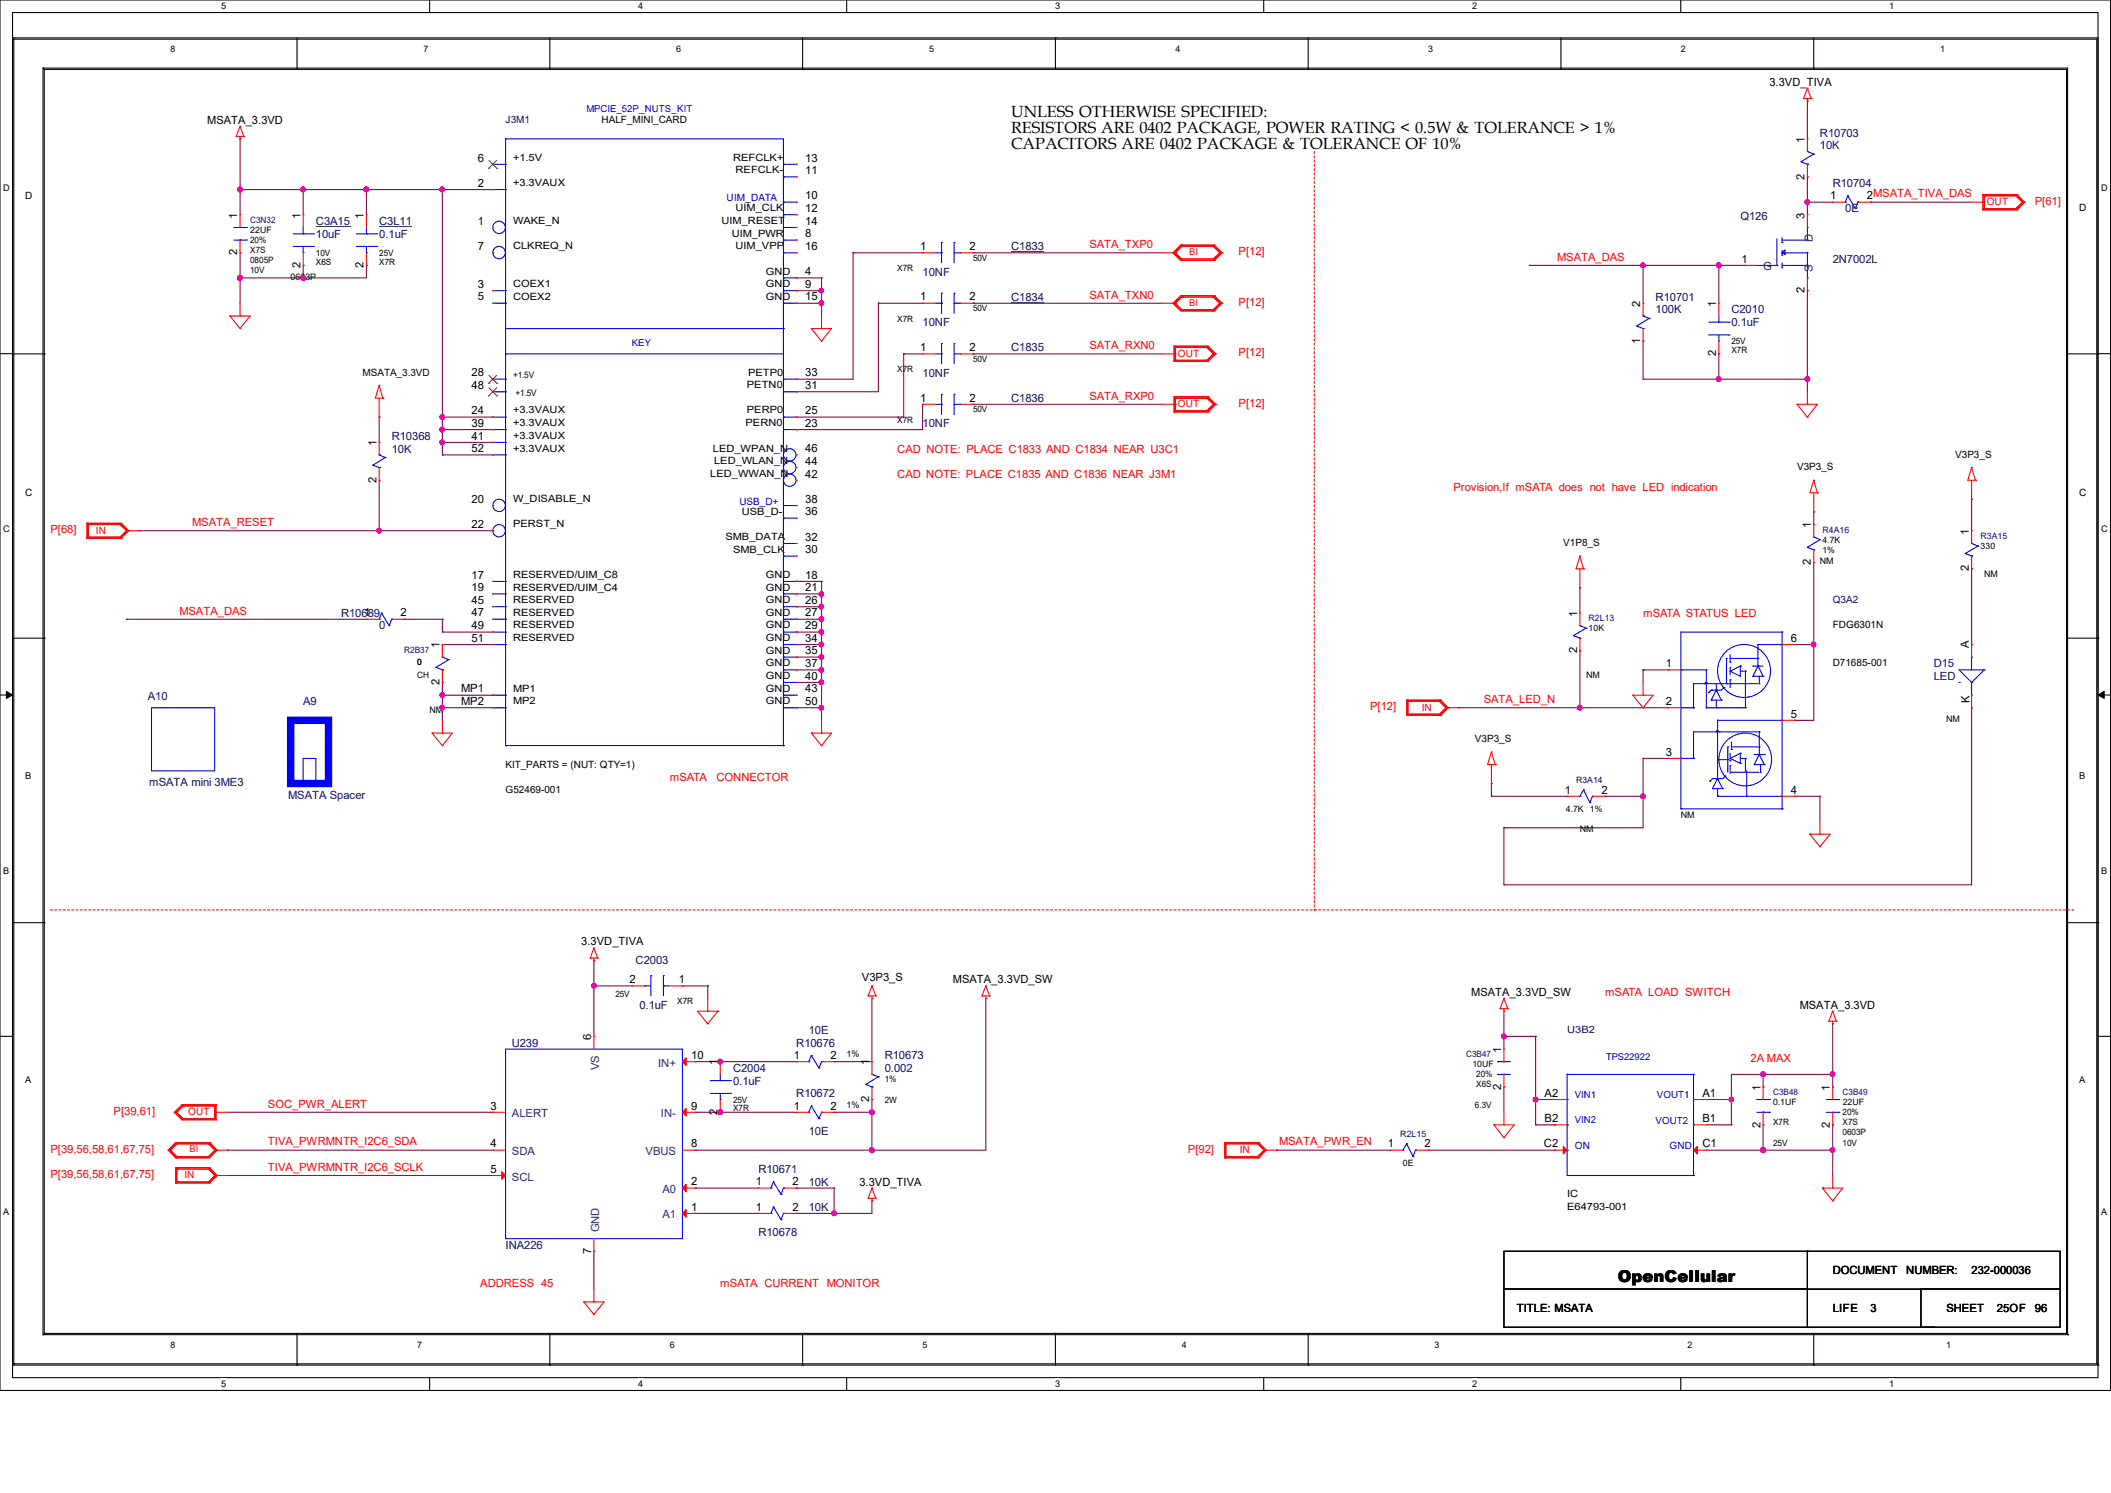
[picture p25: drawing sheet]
<svg xmlns="http://www.w3.org/2000/svg" width="420mm" height="297mm" viewBox="0 0 420 297" stroke-linecap="round" stroke-linejoin="round" font-family="sans-serif">
<defs><g id="words">
<text font-size="3.3" x="321.9" y="255.1">OpenCellular</text>
<g font-size="3.2">
<text x="201.2" y="23.2">UNLESS OTHERWISE SPECIFIED:</text>
<text x="201.2" y="26.5">RESISTORS ARE 0402 PACKAGE, POWER RATING &lt; 0.5W &amp; TOLERANCE &gt; 1%</text>
<text x="201.2" y="29.7">CAPACITORS ARE 0402 PACKAGE &amp; TOLERANCE OF 10%</text>
</g>
<g font-size="2.2">
<text x="352" y="17.1">3.3VD_TIVA</text>
<text x="41.2" y="24.6">MSATA_3.3VD</text>
<text x="359" y="28.4" transform="rotate(-90 359 28.4)">1</text>
<text x="95" y="32.1">6</text>
<text x="160.2" y="34.6">11</text>
<text x="160.2" y="32.1">13</text>
<text x="359" y="35.7" transform="rotate(-90 359 35.7)">2</text>
<text x="95" y="37.2">2</text>
<text x="160.2" y="39.7">10</text>
<text x="364.1" y="39.7">1</text>
<text x="371.4" y="39.7">2MSATA_TIVA_DAS</text>
<text x="47.2" y="43.5" transform="rotate(-90 47.2 43.5)">1</text>
<text x="59.8" y="43.5" transform="rotate(-90 59.8 43.5)">1</text>
<text x="72.3" y="43.5" transform="rotate(-90 72.3 43.5)">1</text>
<text x="95" y="44.7">1</text>
<text x="160.2" y="47.2">8</text>
<text x="160.2" y="42.2">12</text>
<text x="160.2" y="44.7">14</text>
<text x="359" y="43.5" transform="rotate(-90 359 43.5)">3</text>
<text x="47.2" y="50.8" transform="rotate(-90 47.2 50.8)">2</text>
<text x="59.8" y="53.3" transform="rotate(-90 59.8 53.3)">2</text>
<text x="72.3" y="53.3" transform="rotate(-90 72.3 53.3)">2</text>
<text x="95" y="49.7">7</text>
<text x="160.2" y="49.7">16</text>
<text x="183" y="49.7">1</text>
<text x="192.9" y="49.7">2</text>
<text x="346.5" y="52.2">1</text>
<text x="95" y="57.3">3</text>
<text x="95" y="59.8">5</text>
<text x="160.2" y="54.7">4</text>
<text x="160.2" y="57.3">9</text>
<text x="160.2" y="59.8">15</text>
<text x="183" y="59.8">1</text>
<text x="192.9" y="59.8">2</text>
<text x="359" y="58.3" transform="rotate(-90 359 58.3)">2</text>
<text x="326.3" y="61.1" transform="rotate(-90 326.3 61.1)">2</text>
<text x="341.4" y="61.1" transform="rotate(-90 341.4 61.1)">1</text>
<text x="183" y="69.9">1</text>
<text x="192.9" y="69.9">2</text>
<text x="326.3" y="68.4" transform="rotate(-90 326.3 68.4)">1</text>
<text x="341.4" y="70.9" transform="rotate(-90 341.4 70.9)">2</text>
<text x="93.8" y="77.4">48</text>
<text x="93.8" y="74.9">28</text>
<text x="160.2" y="77.4">31</text>
<text x="160.2" y="74.9">33</text>
<text x="93.8" y="82.4">24</text>
<text x="160.2" y="82.4">25</text>
<text x="183" y="79.9">1</text>
<text x="192.9" y="79.9">2</text>
<text x="74.9" y="88.7" transform="rotate(-90 74.9 88.7)">1</text>
<text x="93.8" y="84.9">39</text>
<text x="93.8" y="87.5">41</text>
<text x="93.8" y="90">52</text>
<text x="160.2" y="84.9">23</text>
<text x="160.2" y="90">46</text>
<text x="160.2" y="95">42</text>
<text x="160.2" y="92.5">44</text>
<text x="74.9" y="96.1" transform="rotate(-90 74.9 96.1)">2</text>
<text x="93.8" y="100">20</text>
<text x="160.2" y="100">38</text>
<text x="93.8" y="105">22</text>
<text x="160.2" y="107.6">32</text>
<text x="160.2" y="102.5">36</text>
<text x="360.3" y="105.1" transform="rotate(-90 360.3 105.1)">1</text>
<text x="391.7" y="106.3" transform="rotate(-90 391.7 106.3)">1</text>
<text x="160.2" y="110.1">30</text>
<text x="360.3" y="112.4" transform="rotate(-90 360.3 112.4)">2</text>
<text x="391.7" y="113.7" transform="rotate(-90 391.7 113.7)">2</text>
<text x="93.8" y="115.1">17</text>
<text x="93.8" y="117.6">19</text>
<text x="160.2" y="115.1">18</text>
<text x="160.2" y="117.6">21</text>
<text x="72.4" y="122.6">1</text>
<text x="79.7" y="122.6">2</text>
<text x="93.8" y="120.1">45</text>
<text x="93.8" y="122.6">47</text>
<text x="93.8" y="125.2">49</text>
<text x="160.2" y="120.1">26</text>
<text x="160.2" y="122.6">27</text>
<text x="160.2" y="125.2">29</text>
<text x="313.8" y="122.7" transform="rotate(-90 313.8 122.7)">1</text>
<text x="87.5" y="128.9" transform="rotate(-90 87.5 128.9)">1</text>
<text x="93.8" y="127.7">51</text>
<text x="160.2" y="127.7">34</text>
<text x="160.2" y="130.2">35</text>
<text x="313.8" y="130" transform="rotate(-90 313.8 130)">2</text>
<text x="356.3" y="127.7">6</text>
<text x="391.7" y="128.9" transform="rotate(-90 391.7 128.9)">A</text>
<text x="87.5" y="136.3" transform="rotate(-90 87.5 136.3)">2</text>
<text x="91.7" y="137.8">MP1</text>
<text x="160.2" y="132.7">37</text>
<text x="160.2" y="135.2">40</text>
<text x="160.2" y="137.8">43</text>
<text x="331.4" y="132.7">1</text>
<text x="91.7" y="140.3">MP2</text>
<text x="160.2" y="140.3">50</text>
<text x="331.4" y="140.3">2</text>
<text x="356.3" y="142.7">5</text>
<text x="391.8" y="139.8" transform="rotate(-90 391.8 139.8)">K</text>
<text x="331.4" y="150.3">3</text>
<text x="311.3" y="157.9">1</text>
<text x="318.6" y="157.9">2</text>
<text x="356.3" y="157.9">4</text>
<text x="115.7" y="188.1">3.3VD_TIVA</text>
<text x="125.2" y="195.6">2</text>
<text x="135" y="195.6">1</text>
<text x="171.5" y="195.2">V3P3_S</text>
<text x="189.6" y="195.6">MSATA_3.3VD_SW</text>
<text x="292.7" y="198.2">MSATA_3.3VD_SW</text>
<text x="358" y="200.7">MSATA_3.3VD</text>
<text x="117.6" y="206.9" transform="rotate(-90 117.6 206.9)">6</text>
<text x="298.7" y="209.4" transform="rotate(-90 298.7 209.4)">1</text>
<text x="137.5" y="210.7">10</text>
<text x="142.7" y="212" transform="rotate(-90 142.7 212)">1</text>
<text x="157.9" y="210.7">1</text>
<text x="165.2" y="210.7">2</text>
<text x="172.9" y="212" transform="rotate(-90 172.9 212)">1</text>
<text x="97.6" y="220.7">3</text>
<text x="137.5" y="220.7">9</text>
<text x="142.7" y="221.8" transform="rotate(-90 142.7 221.8)">2</text>
<text x="157.9" y="220.7">1</text>
<text x="165.2" y="220.7">2</text>
<text x="172.9" y="219.3" transform="rotate(-90 172.9 219.3)">2</text>
<text x="298.7" y="216.8" transform="rotate(-90 298.7 216.8)">2</text>
<text x="307.3" y="218.2">A2</text>
<text x="338.7" y="218.2">A1</text>
<text x="350.2" y="217" transform="rotate(-90 350.2 217)">1</text>
<text x="364.1" y="217" transform="rotate(-90 364.1 217)">1</text>
<text x="307.3" y="223.2">B2</text>
<text x="338.7" y="223.2">B1</text>
<text x="350.2" y="224.3" transform="rotate(-90 350.2 224.3)">2</text>
<text x="364.1" y="224.3" transform="rotate(-90 364.1 224.3)">2</text>
<text x="97.6" y="228.3">4</text>
<text x="97.6" y="233.3">5</text>
<text x="137.5" y="228.3">8</text>
<text x="276.1" y="228.3">1</text>
<text x="283.4" y="228.3">2</text>
<text x="307.2" y="228.3">C2</text>
<text x="338.7" y="228.3">C1</text>
<text x="137.5" y="235.8">2</text>
<text x="150.4" y="235.8">1</text>
<text x="157.6" y="235.8">2</text>
<text x="171" y="235.9">3.3VD_TIVA</text>
<text x="137.5" y="240.8">1</text>
<text x="150.4" y="240.8">1</text>
<text x="157.6" y="240.8">2</text>
<text x="117.6" y="249.5" transform="rotate(-90 117.6 249.5)">7</text>
<text x="364.6" y="253.5">DOCUMENT</text>
<text x="379.3" y="253.5">NUMBER:</text>
<text x="392.3" y="253.5">232-000036</text>
<text x="301.8" y="261">TITLE: MSATA</text>
<text x="364.6" y="261">LIFE</text>
<text x="372.1" y="261">3</text>
<text x="387.2" y="261">SHEET</text>
<text x="397.3" y="261">25OF</text>
<text x="404.8" y="261">96</text>
</g>
<g font-size="2.2" fill="#000080">
<text x="362.1" y="27.2">R10703</text>
<text x="362.1" y="29.7">10K</text>
<text x="364.6" y="37.2">R10704</text>
<text x="62.9" y="47.3">10uF</text>
<text x="62.9" y="44.7">C3A15</text>
<text x="75.4" y="47.3">0.1uF</text>
<text x="75.4" y="44.7">C3L11</text>
<text x="346.2" y="43.8">Q126</text>
<text x="367.1" y="42.2">0E</text>
<text x="201.2" y="49.8">C1833</text>
<text x="364.6" y="52.3">2N7002L</text>
<text x="183.6" y="54.8">10NF</text>
<text x="201.2" y="59.9">C1834</text>
<text x="329.4" y="59.9">R10701</text>
<text x="183.6" y="64.9">10NF</text>
<text x="329.4" y="62.4">100K</text>
<text x="344.5" y="64.9">0.1uF</text>
<text x="344.5" y="62.4">C2010</text>
<text x="201.2" y="69.9">C1835</text>
<text x="183.6" y="74.9">10NF</text>
<text x="201.2" y="80">C1836</text>
<text x="77.9" y="87.5">R10368</text>
<text x="183.6" y="85">10NF</text>
<text x="77.9" y="90">10K</text>
<text x="67.9" y="122.7">R10689</text>
<text x="75.4" y="125.2">0</text>
<text x="384.7" y="132.8">D15</text>
<text x="384.7" y="135.3">LED</text>
<text x="29.4" y="139.3">A10</text>
<text x="60.3" y="140.3">A9</text>
<text x="29.7" y="156.4">mSATA mini 3ME3</text>
<text x="57.3" y="158.9">MSATA Spacer</text>
<text x="126.4" y="191.9">C2003</text>
<text x="127.2" y="200.7">0.1uF</text>
<text x="101.8" y="208.2">U239</text>
<text x="158.4" y="208.2">R10676</text>
<text x="160.9" y="205.7">10E</text>
<text x="145.8" y="215.8">0.1uF</text>
<text x="145.8" y="213.2">C2004</text>
<text x="176" y="210.7">R10673</text>
<text x="176" y="213.2">0.002</text>
<text x="158.4" y="218.3">R10672</text>
<text x="160.9" y="225.8">10E</text>
<text x="150.9" y="233.3">R10671</text>
<text x="160.9" y="235.9">10K</text>
<text x="150.9" y="245.9">R10678</text>
<text x="160.9" y="240.9">10K</text>
<text x="100.6" y="248.5">INA226</text>
</g>
<g font-size="2.2" fill="#f00">
<text x="404.8" y="40.7">P[61]</text>
<text x="216.7" y="49.4">SATA_TXP0</text>
<text x="246.4" y="50.8">P[12]</text>
<text x="309.8" y="51.9">MSATA_DAS</text>
<text x="216.7" y="59.4">SATA_TXN0</text>
<text x="246.4" y="60.9">P[12]</text>
<text x="216.7" y="69.5">SATA_RXN0</text>
<text x="246.4" y="70.9">P[12]</text>
<text x="216.7" y="79.5">SATA_RXP0</text>
<text x="246.4" y="81">P[12]</text>
<text x="178.5" y="90">CAD NOTE: PLACE C1833 AND C1834 NEAR U3C1</text>
<text x="178.5" y="95">CAD NOTE: PLACE C1835 AND C1836 NEAR J3M1</text>
<text x="289.2" y="97.6">Provision,If mSATA does not have LED indication</text>
<text x="10" y="106.1">P[68]</text>
<text x="38.2" y="104.6">MSATA_RESET</text>
<text x="35.7" y="122.3">MSATA_DAS</text>
<text x="326.9" y="122.7">mSATA STATUS LED</text>
<text x="272.6" y="141.3">P[12]</text>
<text x="295.2" y="139.9">SATA_LED_N</text>
<text x="133.3" y="155.4">mSATA</text>
<text x="142.5" y="155.4">CONNECTOR</text>
<text x="319.3" y="198.2">mSATA LOAD SWITCH</text>
<text x="348.3" y="211.2">2A MAX</text>
<text x="22.6" y="221.8">P[39,61]</text>
<text x="53.3" y="220.3">SOC_PWR_ALERT</text>
<text x="53.3" y="227.9">TIVA_PWRMNTR_I2C6_SDA</text>
<text x="254.5" y="227.9">MSATA_PWR_EN</text>
<text x="10" y="229.3">P[39,56,58,61,67,75]</text>
<text x="53.3" y="232.9">TIVA_PWRMNTR_I2C6_SCLK</text>
<text x="236.3" y="229.3">P[92]</text>
<text x="10" y="234.4">P[39,56,58,61,67,75]</text>
<text x="95.5" y="256">ADDRESS 45</text>
<text x="143.3" y="256">mSATA CURRENT MONITOR</text>
</g>
<g font-size="2.2" fill="#004080">
<text x="350.8" y="53.8">G</text>
<text x="360.6" y="48.1" transform="rotate(-90 360.6 48.1)">D</text>
<text x="360.6" y="54" transform="rotate(-90 360.6 54)">S</text>
<text x="119.2" y="212.9" transform="rotate(-90 119.2 212.9)">VS</text>
<text x="130.9" y="212.2">IN+</text>
<text x="101.9" y="222.3">ALERT</text>
<text x="131.5" y="222.3">IN-</text>
<text x="101.9" y="229.8">SDA</text>
<text x="128.4" y="229.8">VBUS</text>
<text x="101.9" y="234.9">SCL</text>
<text x="131.8" y="237.4">A0</text>
<text x="119.2" y="245.1" transform="rotate(-90 119.2 245.1)">GND</text>
<text x="131.8" y="242.4">A1</text>
</g>
<g font-size="2" fill="#000080">
<text x="100.6" y="24.4">J3M1</text>
<text x="364.6" y="120">Q3A2</text>
<text x="311.8" y="205.5">U3B2</text>
</g>
<g font-size="2">
<text x="119.7" y="24.4">HALF_MINI_CARD</text>
<text x="102.1" y="32">+1.5V</text>
<text x="145.8" y="32">REFCLK+</text>
<text x="146.3" y="34.5">REFCLK-</text>
<text x="5" y="39.5">D</text>
<text x="102.1" y="37">+3.3VAUX</text>
<text x="102.1" y="44.5">WAKE_N</text>
<text x="143.5" y="44.5">UIM_RESET</text>
<text x="145.6" y="47.1">UIM_PWR</text>
<text x="146.3" y="42">UIM_CLK</text>
<text x="413.6" y="42">D</text>
<text x="102.1" y="49.6">CLKREQ_N</text>
<text x="146.3" y="49.6">UIM_VPP</text>
<text x="102.1" y="59.6">COEX2</text>
<text x="102.1" y="57.1">COEX1</text>
<text x="152.4" y="57.1">GND</text>
<text x="152.4" y="59.6">GND</text>
<text x="152.4" y="54.6">GND</text>
<text x="72.1" y="74.7">MSATA_3.3VD</text>
<text x="148.6" y="77.3">PETN0</text>
<text x="148.8" y="74.7">PETP0</text>
<text x="102.1" y="82.3">+3.3VAUX</text>
<text x="148.6" y="82.3">PERP0</text>
<text x="102.1" y="84.8">+3.3VAUX</text>
<text x="102.1" y="87.3">+3.3VAUX</text>
<text x="102.1" y="89.8">+3.3VAUX</text>
<text x="141.8" y="89.8">LED_WPAN_N</text>
<text x="148.3" y="84.8">PERN0</text>
<text x="141.3" y="94.8">LED_WWAN_N</text>
<text x="142.1" y="92.3">LED_WLAN_N</text>
<text x="357.5" y="93.6">V3P3_S</text>
<text x="389" y="91.1">V3P3_S</text>
<text x="5" y="98.6">C</text>
<text x="102.1" y="99.9">W_DISABLE_N</text>
<text x="413.6" y="98.6">C</text>
<text x="102.1" y="104.9">PERST_N</text>
<text x="144.3" y="107.4">SMB_DATA</text>
<text x="147.6" y="102.4">USB_D-</text>
<text x="145.8" y="109.9">SMB_CLK</text>
<text x="311" y="108.7">V1P8_S</text>
<text x="102.1" y="115">RESERVED/UIM_C8</text>
<text x="102.1" y="117.5">RESERVED/UIM_C4</text>
<text x="102.1" y="120">RESERVED</text>
<text x="152.4" y="117.5">GND</text>
<text x="152.4" y="120">GND</text>
<text x="152.4" y="115">GND</text>
<text x="102.1" y="122.5">RESERVED</text>
<text x="102.1" y="125">RESERVED</text>
<text x="152.4" y="122.5">GND</text>
<text x="152.4" y="125">GND</text>
<text x="364.6" y="125">FDG6301N</text>
<text x="102.1" y="127.5">RESERVED</text>
<text x="152.4" y="127.5">GND</text>
<text x="152.4" y="130">GND</text>
<text x="102.1" y="137.6">MP1</text>
<text x="152.4" y="132.5">GND</text>
<text x="152.4" y="135.1">GND</text>
<text x="152.4" y="137.6">GND</text>
<text x="364.6" y="132.5">D71685-001</text>
<text x="102.1" y="140.1">MP2</text>
<text x="152.4" y="140.1">GND</text>
<text x="293.5" y="147.7">V3P3_S</text>
<text x="100.6" y="152.7">KIT_PARTS = (NUT: QTY=1)</text>
<text x="100.6" y="157.7">G52469-001</text>
<text x="311.8" y="238.2">IC</text>
<text x="311.8" y="240.7">E64793-001</text>
</g>
<g font-size="2" fill="#00f">
<text x="144.6" y="40">UIM_DATA</text>
<text x="147.1" y="100.4">USB_D+</text>
<text x="313.3" y="228.6">ON</text>
<text x="332.1" y="228.6">GND</text>
</g>
<g font-size="2" fill="#f00">
<text x="395.3" y="40.8">OUT</text>
<text x="234.4" y="71">OUT</text>
<text x="234.4" y="81">OUT</text>
<text x="19.1" y="106.2">IN</text>
<text x="282.9" y="141.4">IN</text>
<text x="37.5" y="221.8">OUT</text>
<text x="246.7" y="229.4">IN</text>
<text x="36.7" y="234.4">IN</text>
</g>
<g font-size="1.9" fill="#00f">
<text x="116.7" y="22.3">MPCIE_52P_NUTS_KIT</text>
<text x="125.7" y="68.8">KEY</text>
<text x="319.6" y="210.9">TPS22922</text>
<text x="313.3" y="218.4">VIN1</text>
<text x="329.6" y="218.5">VOUT1</text>
<text x="313.3" y="223.5">VIN2</text>
<text x="329.4" y="223.6">VOUT2</text>
</g>
<g font-size="1.9" fill="#f00">
<text x="236.6" y="50.7">BI</text>
<text x="236.6" y="60.8">BI</text>
<text x="37.7" y="229.2">BI</text>
</g>
<g font-size="1.9">
<text x="5" y="155.1">B</text>
<text x="413.6" y="155.1">B</text>
<text x="5" y="215.4">A</text>
<text x="413.6" y="215.4">A</text>
</g>
<g font-size="1.8">
<text x="44" y="1.9">5</text>
<text x="127" y="1.9">4</text>
<text x="209.9" y="1.9">3</text>
<text x="292.9" y="1.9">2</text>
<text x="375.9" y="1.9">1</text>
<text x="34" y="10.4">8</text>
<text x="84.2" y="10.4">7</text>
<text x="134.5" y="10.4">6</text>
<text x="184.8" y="10.4">5</text>
<text x="233.8" y="10.4">4</text>
<text x="284.1" y="10.4">3</text>
<text x="334.4" y="10.4">2</text>
<text x="386" y="10.4">1</text>
<text x=".6" y="38">D</text>
<text x="418" y="38">D</text>
<text x="57.8" y="55.7">0603P</text>
<text x="102.1" y="75.3">+1.5V</text>
<text x="102.6" y="78.8">+1.5V</text>
<text x=".6" y="105.9">C</text>
<text x="418" y="105.9">C</text>
<text x="362.1" y="112.2">NM</text>
<text x="394.8" y="114.8">NM</text>
<text x="315.6" y="134.9">NM</text>
<text x="85.5" y="141.9">NM</text>
<text x="387.2" y="143.7">NM</text>
<text x="314.3" y="165.5">NM</text>
<text x="334.4" y="162.8">NM</text>
<text x=".6" y="173.8">B</text>
<text x="418" y="173.8">B</text>
<text x="168.4" y="210.3">1%</text>
<text x="168.4" y="220.3">1%</text>
<text x=".6" y="241.7">A</text>
<text x="418" y="241.7">A</text>
<text x="34" y="268.1">8</text>
<text x="83" y="268.1">7</text>
<text x="133.3" y="268.1">6</text>
<text x="183.6" y="268.1">5</text>
<text x="235.1" y="268.1">4</text>
<text x="285.4" y="268.1">3</text>
<text x="335.7" y="268.1">2</text>
<text x="387.2" y="268.1">1</text>
<text x="44" y="275.9">5</text>
<text x="127" y="275.9">4</text>
<text x="209.9" y="275.9">3</text>
<text x="292.9" y="275.9">2</text>
<text x="375.9" y="275.9">1</text>
</g>
<g font-size="1.7" fill="#000080">
<text x="49.8" y="44.3">C3N32</text>
<text x="362.6" y="106">R4A16</text>
<text x="394" y="107.2">R3A15</text>
<text x="316.1" y="123.6">R2L13</text>
<text x="80.4" y="129.8">R2B37</text>
<text x="313.6" y="155.7">R3A14</text>
<text x="291.7" y="210.3">C3B47</text>
<text x="352.8" y="217.8">C3B48</text>
<text x="366.6" y="217.8">C3B49</text>
<text x="278.6" y="226.1">R2L15</text>
</g>
<g font-size="1.7">
<text x="49.8" y="46.4">22UF</text>
<text x="49.8" y="50.4">X7S</text>
<text x="49.8" y="52.4">0805P</text>
<text x="49.8" y="48.3">20%</text>
<text x="62.9" y="52.6">X6S</text>
<text x="62.9" y="50.9">10V</text>
<text x="75.4" y="52.6">X7R</text>
<text x="75.4" y="50.9">25V</text>
<text x="178.5" y="53.9">X7R</text>
<text x="193.6" y="51.9">50V</text>
<text x="49.8" y="54.4">10V</text>
<text x="178.5" y="64">X7R</text>
<text x="193.6" y="61.9">50V</text>
<text x="344.5" y="70.2">X7R</text>
<text x="344.5" y="68.5">25V</text>
<text x="178.5" y="74">X7R</text>
<text x="193.6" y="72">50V</text>
<text x="193.6" y="82">50V</text>
<text x="178.5" y="84.1">X7R</text>
<text x="362.6" y="108">4.7K</text>
<text x="362.6" y="110">1%</text>
<text x="394" y="109.2">330</text>
<text x="316.1" y="125.6">10K</text>
<text x="83" y="134.9">CH</text>
<text x="83" y="132.3">0</text>
<text x="311.5" y="161.5">4.7K</text>
<text x="316.3" y="161.5">1%</text>
<text x="122.4" y="198.2">25V</text>
<text x="134.7" y="199.7">X7R</text>
<text x="176" y="215.3">1%</text>
<text x="292.9" y="212.3">10UF</text>
<text x="293.7" y="214.3">20%</text>
<text x="145.8" y="221.1">X7R</text>
<text x="145.8" y="219.4">25V</text>
<text x="176" y="219.4">2W</text>
<text x="293.4" y="220.3">6.3V</text>
<text x="293.7" y="216.3">X6S</text>
<text x="352.8" y="219.9">0.1UF</text>
<text x="366.6" y="221.9">20%</text>
<text x="366.6" y="219.9">22UF</text>
<text x="352.8" y="227.9">25V</text>
<text x="352.8" y="223.9">X7R</text>
<text x="366.6" y="227.9">10V</text>
<text x="366.6" y="223.9">X7S</text>
<text x="366.6" y="225.9">0603P</text>
<text x="279.1" y="231.9">0E</text>
</g>
<g font-size=".6" fill="#fff">
<text x="187.1" y="69">UNNAMED_57_CAPN_I158_A</text>
<text x="168.2" y="77">UNNAMED_57_CAPN_I141_A</text>
<text x="99.1" y="126.8">UNNAMED_57_MPCIE52PNUTSKITGI_I160_RESERVED51</text>
<text x="358.1" y="126.8">UNNAMED_247_MOSFETNDUAL6P_I21_D1</text>
<text x="323.6" y="139.9">UNNAMED_247_MOSFETNDUAL6P_I21_G1</text>
</g>
</g></defs>
<path d="M0 0h419.9v276.6h-419.9zM2.5 2.5h414.9v271.6h-414.9z" fill="none" stroke="#000" stroke-width=".21"/>
<g fill="#fff">
<path d="M44 .3h1v1.9h-1z"/>
<path d="M44 274.3h1v2h-1z"/>
</g>
<path d="M85.5 0v2.5M85.5 274.1v2.5" fill="none" stroke="#000" stroke-width=".21"/>
<g fill="#fff">
<path d="M127 .3h.9v1.9h-.9z"/>
<path d="M127 274.3h.9v2h-.9z"/>
</g>
<path d="M168.4 0v2.5M168.4 274.1v2.5" fill="none" stroke="#000" stroke-width=".21"/>
<g fill="#fff">
<path d="M209.9 .3h1v1.9h-1z"/>
<path d="M209.9 274.3h1v2h-1z"/>
</g>
<path d="M251.4 0v2.5M251.4 274.1v2.5" fill="none" stroke="#000" stroke-width=".21"/>
<g fill="#fff">
<path d="M292.9 .3h1v1.9h-1z"/>
<path d="M292.9 274.3h1v2h-1z"/>
</g>
<path d="M334.4 0v2.5M334.4 274.1v2.5" fill="none" stroke="#000" stroke-width=".21"/>
<g fill="#fff">
<path d="M375.9 .3h1v1.9h-1z"/>
<path d="M375.9 274.3h1v2h-1z"/>
<path d="M.6 36.4h1.3v2h-1.3z"/>
<path d="M418 36.4h1.3v2h-1.3z"/>
<path d="M.6 104.3h1.3v2h-1.3z"/>
<path d="M418 104.3h1.3v2h-1.3z"/>
</g>
<path d="M0 70.4h2.5M417.4 70.4h2.5" fill="none" stroke="#000" stroke-width=".21"/>
<g fill="#fff">
<path d="M.6 172.2h1.2v2h-1.2z"/>
<path d="M418 172.2h1.2v2h-1.2z"/>
</g>
<path d="M0 138.3h2.5M417.4 138.3h2.5" fill="none" stroke="#000" stroke-width=".21"/>
<path d="M1.3 137.5l1.2 .8-1.2 .6zM417.4 138.3l1.2-.8v1.4z" fill="#000" stroke="#000" stroke-width=".2"/>
<g fill="#fff">
<path d="M.6 240.1h1.2v2h-1.2z"/>
<path d="M418 240.1h1.2v2h-1.2z"/>
</g>
<g fill="none" stroke="#000" stroke-width=".21">
<path d="M2.5 7.5h.1M2.5 7.5h414.9v264.1M2.5 7.5v264.1M2.8 7.8h.1M2.8 7.8v263.5M2.8 7.8h414.4v263.5M8.6 13.5h.1M8.6 13.5v252M8.6 13.5h402.8v252M8.8 13.8h.1M8.8 13.8h402.3v251.5M8.8 13.8v251.5"/>
<path d="M59.1 13.8h.1M59.1 7.5v6.3M109.4 13.8h.1M109.4 7.5v6.3M159.7 13.8h.1M159.7 7.5v6.3M210 7.5h.1M210 7.5v6.3M260.3 13.8h.1M260.3 7.5v6.3M310.6 13.8h.1M310.6 7.5v6.3"/>
<path d="M360.8 13.8h.1M360.8 7.5v6.3M2.5 70.4h6.3M8.8 70.4h.1M411.1 70.4h6.3M417.4 70.4h.1M2.5 127h6.3M8.8 127h.1M411.1 127h6.3M417.4 127h.1M2.5 183.6h6.3M8.8 183.6h.1"/>
<path d="M411.1 183.6h6.3M417.4 183.6h.1M0 206.2h2.5M417.4 206.2h2.5M299.2 248.9h110.7v7.6h-110.7zM299.2 256.5h60.4v7.5h-60.4zM359.6 248.9h.1M359.6 248.9v7.6M382.2 256.5h27.7v7.5h-27.7zM2.5 271.6h.1M2.5 271.6h414.9M2.8 271.3h.1"/>
<path d="M2.8 271.3h414.4M8.6 265.5h.1M8.6 265.5h402.8M8.8 265.3h.1M8.8 265.3h402.3M59.1 271.6h.1M59.1 265.3v6.3M109.4 271.6h.1M109.4 265.3v6.3M159.7 271.6h.1M159.7 265.3v6.3M210 265.3h.1"/>
<path d="M210 265.3v6.3M260.3 271.6h.1M260.3 265.3v6.3M359.6 264h25.1M360.8 271.6h.1M360.8 265.3v6.3M384.7 264h.1M411.1 265.3h.1M411.4 265.5h.1M417.2 271.3h.1M417.4 271.6h.1"/>
</g>
<path d="M261.5 30.1v150.9M10 181h402.4M261.5 181h.1M412.4 181h.1" fill="none" stroke="#f00" stroke-width=".21" stroke-dasharray=".4"/>
<g fill="none" stroke="#800040" stroke-width=".21">
<path d="M47.8 37.7h.1M47.8 27.6h.1M47.8 27.6v15.1M47.8 37.7h50.2M60.3 37.7h.1M60.3 37.7v5M72.9 37.7h.1M72.9 37.7v5M88 37.7h.1M88 37.7v52.8M359.6 35.2h.1M359.6 20.1h.1"/>
<path d="M359.6 20.1v7.5M359.6 35.2v7.5M47.8 50.3h.1M47.8 55.3h.1M47.8 50.3v10M60.3 55.3h.1M60.3 52.8h.1M60.3 52.8v2.5M72.9 52.8h.1M72.9 52.8v2.5h-25.1M158.4 57.8h.1M158.4 55.3h.1"/>
<path d="M158.4 55.3h5M158.4 57.8h5M163.4 57.8h.1M163.4 55.3h.1M163.4 55.3v7.6M169.7 50.3h.1M169.7 50.3v25.1h-11.3M169.7 50.3h13.9M193.6 50.3h.1M193.6 50.3h37.7M304.2 52.8h.1M304.2 52.8h42.8"/>
<path d="M326.9 52.8h.1M326.9 52.8v7.5M342 52.8h.1M342 52.8v7.5M359.6 57.8h.1M359.6 40.2h.1M359.6 57.8v20.1M359.6 40.2h5M372.2 40.2h.1M372.2 40.2h20.1M158.4 60.3h.1M158.4 75.4h.1"/>
<path d="M158.4 77.9h.1M158.4 60.3h5M163.4 60.3h.1M174.8 60.3h.1M174.8 60.3h8.8M174.8 60.3v17.6h-16.4M179.8 70.4h.1M179.8 70.4h3.8M179.8 70.4v12.6h-21.4M193.6 70.4h.1M193.6 60.3h.1M193.6 60.3h37.7"/>
<path d="M193.6 70.4h37.7M326.9 67.9h.1M326.9 75.4h.1M326.9 75.4h32.7M326.9 67.9v7.5M342 70.4h.1M342 75.4h.1M342 70.4v5M359.6 75.4h.1M75.4 83h.1M75.4 95.5h.1M75.4 83v5"/>
<path d="M75.4 95.5v10.1M88 83h.1M88 85.5h.1M88 88h.1M88 90.5h.1M88 85.5h10M88 83h10M88 90.5h10M88 88h10M158.4 85.5h.1M158.4 83h.1M183.6 80.4h.1"/>
<path d="M183.6 80.4v5.1h-25.2M193.6 80.4h.1M193.6 80.4h37.7M392.3 99.3h.1M392.3 99.3v6.3M27.6 105.6h.1M27.6 105.6h70.4M75.4 105.6h.1M158.4 118.2h.1M158.4 115.7h.1M158.4 118.2h5M158.4 115.7h5"/>
<path d="M163.4 118.2h.1M163.4 115.7h.1M163.4 115.7v27.6M314.3 116.9h.1M314.3 116.9v5.1M360.8 111.9h.1M360.8 101.8h.1M360.8 101.8v2.6M360.8 111.9v31.4h-3.8M392.3 113.2h.1M392.3 113.2v15M25.1 123.2h.1"/>
<path d="M25.1 123.2h47.8M80.4 123.2h.1M80.4 123.2h7.6M88 138.3h.1M88 135.8h.1M88 128.2h.1M88 125.7h.1M88 123.2h.1M88 123.2v2.5M88 128.2v1.3M88 135.8v7.5M88 138.3h10"/>
<path d="M88 128.2h10M88 125.7h10M158.4 135.8h.1M158.4 133.3h.1M158.4 130.7h.1M158.4 128.2h.1M158.4 125.7h.1M158.4 123.2h.1M158.4 120.7h.1M158.4 135.8h5M158.4 133.3h5M158.4 130.7h5"/>
<path d="M158.4 128.2h5M158.4 125.7h5M158.4 123.2h5M158.4 120.7h5M163.4 135.8h.1M163.4 133.3h.1M163.4 130.7h.1M163.4 128.2h.1M163.4 125.7h.1M163.4 123.2h.1M163.4 120.7h.1M314.3 129.5h.1"/>
<path d="M314.3 129.5v11.3M326.9 133.3h.1M326.9 133.3h5M326.9 133.3v2.5M357 128.2h.1M357 128.2h3.8M360.8 128.2h.1M88 140.8h.1M88 140.8h10M158.4 140.8h.1M158.4 140.8h5M163.4 140.8h.1"/>
<path d="M290.2 140.8h.1M290.2 140.8h41.7M296.7 155.9h.1M296.7 158.4h.1M296.7 158.4h15.1M296.7 155.9v2.5M314.3 140.8h.1M319.3 158.4h.1M319.3 158.4h7.6M326.9 158.4h.1M326.9 150.9h.1M326.9 150.9v13.8h-27.7"/>
<path d="M326.9 150.9h5M357 158.4h.1M357 143.3h.1M357 158.4h5.1M362.1 158.4h.1M362.1 158.4v5M392.3 140.8h.1M392.3 140.8v35.2h-93.1M299.2 176h.1M299.2 164.7h.1M299.2 164.7v11.3M118.2 191.1h.1"/>
<path d="M118.2 196.1h.1M118.2 191.1v15.1M118.2 196.1h7.5M135.8 196.1h.1M135.8 196.1h5M140.8 196.1h.1M140.8 196.1v2.5M173.5 198.6h.1M173.5 198.6v12.6h-7.6M196.1 198.6h.1M196.1 198.6v30.2h-57.8M138.3 211.2h.1"/>
<path d="M138.3 211.2h20.1M143.3 211.2h.1M165.9 211.2h.1M173.5 218.7h.1M173.5 218.7v10.1M299.2 216.2h.1M299.2 206.2h.1M299.2 201.2v7.5M299.2 216.2v5.1M299.2 206.2h6.3M305.5 206.2h.1M305.5 218.7h.1"/>
<path d="M305.5 206.2v17.6M305.5 218.7h3.8M339.5 218.7h.1M339.5 218.7h5M344.5 218.7h.1M344.5 213.7h.1M344.5 213.7v10.1M344.5 213.7h20.1M350.8 213.7h.1M350.8 216.2h.1M350.8 213.7v2.5M364.6 213.7h.1"/>
<path d="M364.6 216.2h.1M364.6 203.7h.1M364.6 203.7v12.5M45.3 233.8h.1M45.3 228.8h.1M45.3 233.8h52.7M45.3 228.8h52.7M45.3 221.3h52.7M98 221.3h.1M138.3 221.3h.1M138.3 228.8h.1M138.3 236.3h.1"/>
<path d="M138.3 221.3h20.1M138.3 236.3h12.6M143.3 221.3h.1M158.4 236.3h.1M158.4 236.3h7.5M165.9 221.3h.1M165.9 236.3h.1M165.9 221.3h7.6M165.9 236.3v5.1M173.5 221.3h.1M173.5 228.8h.1M173.5 238.9h.1"/>
<path d="M173.5 238.9v2.5h-15.1M254 228.8h.1M254 228.8h22.6M284.1 228.8h25.2M305.5 223.8h.1M305.5 223.8h3.8M309.3 228.8h.1M309.3 223.8h.1M339.5 228.8h25.1M339.5 223.8h5M344.5 223.8h.1M350.8 228.8h.1"/>
<path d="M350.8 223.8h.1M350.8 223.8v5M364.6 228.8h.1M364.6 223.8h.1M364.6 223.8v10M118.2 248.9h.1M118.2 248.9v7.6M138.3 241.4h.1M138.3 241.4h12.6M158.4 241.4h.1M165.9 241.4h.1"/>
</g>
<g fill="#f0f" stroke="#f0f" stroke-width=".21">
<circle cx="60.3" cy="55.3" r=".49"/>
<circle cx="47.7" cy="55.3" r=".49"/>
<circle cx="88" cy="140.8" r=".48"/>
<circle cx="88" cy="138.3" r=".48"/>
<circle cx="163.4" cy="140.8" r=".48"/>
<circle cx="163.4" cy="135.7" r=".48"/>
<circle cx="163.4" cy="60.3" r=".48"/>
<circle cx="163.4" cy="57.8" r=".48"/>
<circle cx="163.4" cy="133.2" r=".48"/>
<circle cx="163.4" cy="130.7" r=".48"/>
<circle cx="163.4" cy="128.2" r=".48"/>
<circle cx="163.4" cy="125.7" r=".48"/>
<circle cx="163.4" cy="123.2" r=".48"/>
<circle cx="163.4" cy="120.7" r=".48"/>
<circle cx="163.4" cy="118.2" r=".48"/>
<circle cx="60.3" cy="37.7" r=".49"/>
<circle cx="72.9" cy="37.7" r=".49"/>
<circle cx="88" cy="83" r=".48"/>
<circle cx="88" cy="37.7" r=".48"/>
<circle cx="88" cy="88" r=".48"/>
<circle cx="88" cy="85.4" r=".48"/>
<circle cx="75.4" cy="105.6" r=".48"/>
<circle cx="47.7" cy="37.7" r=".49"/>
<circle cx="118.1" cy="196.1" r=".48"/>
<circle cx="173.5" cy="228.8" r=".49"/>
<circle cx="173.5" cy="221.3" r=".49"/>
<circle cx="143.3" cy="211.2" r=".48"/>
<circle cx="143.3" cy="221.3" r=".48"/>
<circle cx="165.9" cy="241.4" r=".49"/>
<circle cx="326.8" cy="52.8" r=".48"/>
<circle cx="341.9" cy="75.4" r=".49"/>
<circle cx="341.9" cy="52.8" r=".49"/>
<circle cx="359.6" cy="75.4" r=".49"/>
<circle cx="359.6" cy="40.2" r=".49"/>
<circle cx="350.8" cy="228.8" r=".49"/>
<circle cx="364.6" cy="228.8" r=".48"/>
<circle cx="299.2" cy="206.2" r=".49"/>
<circle cx="305.5" cy="218.7" r=".49"/>
<circle cx="344.5" cy="218.7" r=".48"/>
<circle cx="350.8" cy="213.7" r=".49"/>
<circle cx="364.6" cy="213.7" r=".48"/>
<circle cx="314.3" cy="140.8" r=".48"/>
<circle cx="326.8" cy="158.4" r=".48"/>
<circle cx="360.8" cy="128.2" r=".48"/>
</g>
<g fill="none" stroke="#f00" stroke-width=".21">
<path d="M358.8 19.6h.1M358.8 19.6h1.5M359.6 17.6h.1M359.6 19.6v.5M359.6 17.6l-.8 2M359.6 17.6l.7 2M360.3 19.6h.1M47 27.1h.1M47 27.1h1.5M47.8 27.6h.1M47.8 25.1h.1M47.8 27.1v.5"/>
<path d="M47.8 25.1l.7 2M47.8 25.1l-.8 2M48.5 27.1h.1M98 37.7h.1M98 32.7h.1M158.4 35.2h.1M158.4 32.7h.1M359.6 20.1h.1M359.6 27.6h.1M359.6 35.2h.1M359.6 27.6v2.5M359.6 32.7v2.5"/>
<path d="M394.5 38.7h.1M394.5 38.7h6.8M394.5 38.7v3M394.8 38.9h.1M394.8 38.9h6.3M394.8 38.9v2.6M401.1 38.9h.1M401.1 38.7h.1M401.1 38.9l1.2 1.3M401.1 38.9l1.5 1.3M401.1 38.7l1.5 1.5M401.3 38.7h.1"/>
<path d="M401.3 38.7l1.5 1.5M47.8 42.7h.1M47.8 50.3h.1M47.8 42.7v2.6M47.8 47.8v2.5M60.3 42.7h.1M60.3 52.8h.1M60.3 42.7v2.6M60.3 50.3v2.5M72.9 42.7h.1M72.9 52.8h.1M72.9 42.7v2.6"/>
<path d="M72.9 50.3v2.5M98 45.3h.1M98 57.8h.1M98 50.3h.1M158.4 55.3h.1M158.4 47.8h.1M158.4 57.8h.1M158.4 40.2h.1M158.4 42.7h.1M158.4 45.3h.1M158.4 50.3h.1M183.6 50.3h.1"/>
<path d="M183.6 50.3h2.5M191.1 50.3h2.5M193.6 50.3h.1M231.3 50.3h2.5M233.3 50.3h.1M233.3 50.3l1.6 1.5h6.7M233.6 50.3h.1M233.6 50.3l1.5 1.2M233.6 50.3l1.5 1.5M233.8 50.3h.1M233.8 50.3l1.3 1.2M234.9 48.8h.1"/>
<path d="M234.9 58.8h.1M234.9 48.8l-1.6 1.5M234.9 48.8h6.7M234.9 58.8l-1.6 1.5M234.9 58.8h6.7M235.1 49h.1M235.1 48.8h.1M235.1 59.1h.1M235.1 58.8h.1M235.1 49l-1.3 1.3M235.1 49l-1.5 1.3M235.1 48.8l-1.5 1.5"/>
<path d="M235.1 51.5h6.3M235.1 49h6.3M235.1 59.1l-1.3 1.2M235.1 59.1l-1.5 1.2M235.1 58.8l-1.5 1.5M235.1 59.1h6.3M241.4 51.8h.1M241.4 48.8h.1M241.4 51.5h.1M241.4 49h.1M241.4 58.8h.1M241.4 59.1h.1"/>
<path d="M241.4 48.8l1.5 1.5M241.4 49l1.5 1.3M241.4 49l1.3 1.3M241.4 58.8l1.5 1.5M241.4 59.1l1.5 1.2M241.4 59.1l1.3 1.2M241.6 51.8h.1M241.6 48.8h.1M241.6 58.8h.1M241.6 48.8l1.6 1.5M241.6 58.8l1.6 1.5M242.7 50.3h.1"/>
<path d="M242.7 50.3l-1.3 1.2M242.9 50.3h.1M242.9 50.3l-1.5 1.5M242.9 50.3l-1.5 1.2M243.2 50.3h.1M243.2 50.3l-1.6 1.5M347 52.8h.1M347 52.8h2.5M359.6 57.8h.1M359.6 42.7h.1M359.6 42.7v2.6M359.6 55.3v2.5"/>
<path d="M364.6 40.2h.1M364.6 40.2h2.5M369.6 40.2h2.6M372.2 40.2h.1M392.3 40.2h2.5M394.5 41.7h.1M394.5 41.7h6.8M394.8 40.2h.1M394.8 41.5h.1M394.8 41.5h6.3M401.1 41.7h.1M401.1 41.5h.1"/>
<path d="M401.3 41.7h.1M402.3 40.2h.1M402.3 40.2l-1.2 1.3M402.6 40.2h.1M402.6 40.2l-1.5 1.3M402.6 40.2l-1.5 1.5M402.8 40.2h.1M402.8 40.2l-1.5 1.5M45.8 62.9h.1M45.8 62.9l2 2.5M45.8 62.9h4l-2 2.5M47.8 62.9h.1"/>
<path d="M47.8 65.4h.1M47.8 60.3v2.6M75.4 76.7h.1M75.4 79.2v3.8M75.4 76.7l.8 2.5M75.4 76.7l-.7 2.5h1.5M76.2 79.2h.1M98 60.3h.1M98 77.9h.1M98 75.4h.1M158.4 60.3h.1M158.4 77.9h.1"/>
<path d="M158.4 75.4h.1M161.4 65.4h.1M161.4 65.4l2 2.5M161.4 65.4h4l-2 2.5M163.4 65.4h.1M163.4 67.9h.1M163.4 62.9v2.5M183.6 60.3h.1M183.6 70.4h.1M183.6 60.3h2.5M183.6 70.4h2.5M191.1 60.3h2.5"/>
<path d="M191.1 70.4h2.5M193.6 60.3h.1M193.6 70.4h.1M231.3 60.3h2.5M231.3 70.4h2.5M233.3 60.3h.1M233.3 60.3l1.6 1.5h6.7M233.6 60.3h.1M233.6 79h.1M233.6 68.9h.1M233.6 71.9h.1M233.6 60.3l1.5 1.3"/>
<path d="M233.6 60.3l1.5 1.5M233.6 79h6.8M233.6 68.9v3M233.6 79v3M233.6 68.9h6.8M233.6 71.9h6.8M233.8 60.3h.1M233.8 79.2h.1M233.8 70.4h.1M233.8 69.1h.1M233.8 71.7h.1M233.8 79.2h6.3"/>
<path d="M233.8 60.3l1.3 1.3M233.8 69.1v2.6M233.8 79.2v2.5M233.8 69.1h6.3M233.8 71.7h6.3M235.1 61.6h6.3M240.1 79.2h.1M240.1 79h.1M240.1 69.1h.1M240.1 68.9h.1M240.1 71.9h.1M240.1 71.7h.1"/>
<path d="M240.1 79.2l1.3 1.2M240.1 79.2l1.5 1.2M240.1 79l1.5 1.4M240.1 69.1l1.3 1.3M240.1 69.1l1.5 1.3M240.1 68.9l1.5 1.5M240.4 79h.1M240.4 68.9h.1M240.4 71.9h.1M240.4 79l1.5 1.4M240.4 68.9l1.5 1.5M241.4 61.8h.1"/>
<path d="M241.4 61.6h.1M241.4 70.4h.1M241.4 70.4l-1.3 1.3M241.6 61.8h.1M241.6 70.4h.1M241.6 70.4l-1.5 1.3M241.6 70.4l-1.5 1.5M241.9 70.4h.1M241.9 70.4l-1.5 1.5M242.7 60.3h.1M242.7 60.3l-1.3 1.3M242.9 60.3h.1"/>
<path d="M242.9 60.3l-1.5 1.5M242.9 60.3l-1.5 1.3M243.2 60.3h.1M243.2 60.3l-1.6 1.5M326.9 67.9h.1M326.9 60.3h.1M326.9 60.3v2.6M326.9 65.4v2.5M342 60.3h.1M342 70.4h.1M342 60.3v2.6M342 67.9v2.5"/>
<path d="M359.6 77.9v2.5M75.4 83h.1M75.4 88h.1M75.4 95.5h.1M75.4 88v2.5M75.4 93v2.5M98 83h.1M98 85.5h.1M98 88h.1M98 90.5h.1M158.4 85.5h.1M158.4 83h.1"/>
<path d="M158.4 95.5h.1M158.4 93h.1M158.4 90.5h.1M183.6 80.4h.1M183.6 80.4h2.5M191.1 80.4h2.5M193.6 80.4h.1M231.3 80.4h2.5M233.6 82h.1M233.6 82h6.8M233.8 80.4h.1M233.8 81.7h.1"/>
<path d="M233.8 81.7h6.3M240.1 82h.1M240.1 81.7h.1M240.4 82h.1M241.4 80.4h.1M241.4 80.4l-1.3 1.3M241.6 80.4h.1M241.6 80.4l-1.5 1.3M241.6 80.4l-1.5 1.6M241.9 80.4h.1M241.9 80.4l-1.5 1.6M357.5 80.4h.1"/>
<path d="M357.5 80.4l2.1 2.6M357.5 80.4h4.1l-2 2.6M359.6 80.4h.1M359.6 83h.1M360.8 95.5h.1M360.8 98v3.8M360.8 95.5l.8 2.5M360.8 95.5l-.7 2.5h1.5M361.6 98h.1M392.3 99.3h.1M392.3 93h.1M392.3 95.5v3.8"/>
<path d="M392.3 93l.7 2.5M392.3 93l-.8 2.5h1.5M393 95.5h.1M17.3 104.1h.1M17.3 107.1h.1M17.3 104.1h6.8M17.3 104.1v3M17.3 107.1h6.8M17.6 104.4h.1M17.6 106.8h.1M17.6 104.4h6.3M17.6 104.4v2.4"/>
<path d="M17.6 106.8h6.3M23.9 104.4h.1M23.9 106.8h.1M23.9 104.1h.1M23.9 107.1h.1M23.9 104.4l1.2 1.2M23.9 104.4l1.5 1.2M23.9 104.1l1.5 1.5M24.1 104.1h.1M24.1 107.1h.1M24.1 104.1l1.5 1.5M25.1 105.6h.1"/>
<path d="M25.1 105.6h2.5M25.1 105.6l-1.2 1.2M25.4 105.6h.1M25.4 105.6l-1.5 1.5M25.4 105.6l-1.5 1.2M25.6 105.6h.1M25.6 105.6l-1.5 1.5M98 115.7h.1M98 118.2h.1M98 100.6h.1M98 105.6h.1M158.4 115.7h.1"/>
<path d="M158.4 118.2h.1M158.4 110.6h.1M158.4 108.1h.1M158.4 103.1h.1M158.4 100.6h.1M314.3 116.9h.1M314.3 110.6h.1M314.3 113.2v3.7M314.3 110.6l.7 2.6M314.3 110.6l-.7 2.6h1.4M315 113.2h.1M360.8 101.8h.1"/>
<path d="M360.8 104.4h.1M360.8 111.9h.1M360.8 104.4v2.4M360.8 109.4v2.5M392.3 105.6h.1M392.3 113.2h.1M392.3 105.6v2.5M392.3 110.6v2.6M72.9 123.2h.1M72.9 123.2h2.5M77.9 123.2h2.5M80.4 123.2h.1"/>
<path d="M88 128.2h.1M88 135.8h.1M88 128.2v2.5M88 133.3v2.5M98 138.3h.1M98 120.7h.1M98 123.2h.1M98 125.7h.1M98 128.2h.1M158.4 120.7h.1M158.4 123.2h.1M158.4 125.7h.1"/>
<path d="M158.4 128.2h.1M158.4 130.7h.1M158.4 133.3h.1M158.4 135.8h.1M158.4 138.3h.1M279.9 139.3h.1M279.9 139.3h6.7M279.9 139.3v3M280.1 139.5h.1M280.1 139.5h6.3M280.1 139.5v2.6M286.4 139.5h.1"/>
<path d="M286.4 139.3h.1M286.4 139.5l1.3 1.3M286.4 139.5l1.5 1.3M286.4 139.3l1.5 1.5M286.6 139.3h.1M286.6 139.3l1.6 1.5M314.3 122h.1M314.3 129.5h.1M314.3 122v2.5M314.3 127v2.5M324.9 138.3h.1M324.9 138.3l2 2.5"/>
<path d="M324.9 138.3h4l-2 2.5M326.9 138.3h.1M326.9 135.8v2.5M331.9 133.3h.1M331.9 133.3h2.5M354.5 128.2h2.5M357 128.2h.1M392.3 128.2h.1M392.3 128.2v2.5M392.3 138.3v2.5M86 145.8h.1M86 145.8l2 2.5"/>
<path d="M86 145.8h4l-2 2.5M88 145.8h.1M88 148.3h.1M88 143.3v2.5M98 140.8h.1M158.4 140.8h.1M161.4 145.8h.1M161.4 145.8h4l-2 2.5M161.4 145.8l2 2.5M163.4 145.8h.1M163.4 148.3h.1M163.4 143.3v2.5"/>
<path d="M279.9 142.3h.1M279.9 142.3h6.7M280.1 142.1h.1M280.1 142.1h6.3M286.4 142.1h.1M286.4 142.3h.1M286.6 142.3h.1M287.7 140.8h.1M287.7 140.8h2.5M287.7 140.8l-1.3 1.3M287.9 140.8h.1M287.9 140.8l-1.5 1.3"/>
<path d="M287.9 140.8l-1.5 1.5M288.2 140.8h.1M288.2 140.8l-1.6 1.5M296.7 155.9h.1M296.7 149.6h.1M296.7 152.1v3.8M296.7 149.6l.8 2.5M296.7 149.6l-.7 2.5h1.5M297.5 152.1h.1M311.8 158.4h.1M311.8 158.4h2.5M316.8 158.4h2.5"/>
<path d="M319.3 158.4h.1M326.9 140.8h.1M331.9 140.8h.1M331.9 150.9h.1M331.9 140.8h2.5M331.9 150.9h2.5M354.5 158.4h2.5M354.5 143.3h2.5M357 158.4h.1M357 143.3h.1M392.3 140.8h.1M360.1 165.9h.1"/>
<path d="M360.1 165.9l2 2.5M360.1 165.9h4l-2 2.5M362.1 165.9h.1M362.1 168.4h.1M362.1 163.4v2.5M117.4 190.6h.1M117.4 190.6h1.5M118.2 191.1h.1M118.2 188.6h.1M118.2 190.6v.5M118.2 188.6l-.8 2M118.2 188.6l.7 2"/>
<path d="M118.9 190.6h.1M125.7 196.1h.1M125.7 196.1h2.5M133.3 196.1h2.5M135.8 196.1h.1M140.8 198.6v2.6M172.7 198.1h.1M172.7 198.1h1.5M173.5 198.6h.1M173.5 196.1h.1M173.5 198.1v.5M173.5 196.1l-.8 2"/>
<path d="M173.5 196.1l.7 2M174.2 198.1h.1M195.4 198.1h.1M195.4 198.1h1.5M196.1 198.6h.1M196.1 196.1h.1M196.1 198.1v.5M196.1 196.1l.8 2M196.1 196.1l-.7 2M196.9 198.1h.1M299.2 198.6h.1M299.2 198.6l.8 2.1"/>
<path d="M299.2 198.6l-.8 2.1M36.2 219.8h.1M36.2 219.8h6.8M36.2 219.8l-1.5 1.5M36.4 219.8h.1M36.4 219.8l-1.5 1.5M43 219.8h.1M43 219.8v3M118.2 206.2h.1M118.2 206.2v2.5M135.8 211.2h2.5M138.3 211.2h.1"/>
<path d="M140.8 201.2h.1M140.8 203.7h.1M142.8 201.2h.1M142.8 201.2l-2 2.5M142.8 201.2h-4l2 2.5M143.3 211.2h.1M143.3 211.2v2.5M143.3 218.7v2.6M158.4 211.2h.1M158.4 211.2h2.5M163.4 211.2h2.5M165.9 211.2h.1"/>
<path d="M173.5 211.2h.1M173.5 218.7h.1M173.5 211.2v2.5M173.5 216.2v2.5M298.4 200.7h.1M298.4 200.7h1.6M299.2 201.2h.1M299.2 208.7h.1M299.2 216.2h.1M299.2 200.7v.5M299.2 208.7v2.5M299.2 213.7v2.5"/>
<path d="M300 200.7h.1M309.3 218.7h.1M309.3 218.7h2.5M336.9 218.7h2.6M339.5 218.7h.1M350.8 216.2h.1M350.8 216.2v2.5M363.9 203.2h.1M363.9 203.2h1.4M364.6 203.7h.1M364.6 201.2h.1M364.6 216.2h.1"/>
<path d="M364.6 203.2v.5M364.6 216.2v2.5M364.6 201.2l.7 2M364.6 201.2l-.7 2M365.3 203.2h.1M33.4 228.8h.1M33.4 228.8l1.5 1.5M33.7 228.8h.1M33.7 228.8l1.5 1.5M33.7 228.8l1.5 1.3M34 228.8h.1M34 228.8l1.2 1.3"/>
<path d="M34.7 221.3h.1M34.7 221.3l1.5 1.5M34.9 221.3h.1M34.9 230.3h.1M34.9 227.3h.1M34.9 232.3h.1M34.9 235.3h.1M34.9 221.3l1.5 1.2M34.9 221.3l1.5 1.5M34.9 227.3h6.8M34.9 227.3l-1.5 1.5M34.9 232.3h6.8"/>
<path d="M34.9 232.3v3M34.9 235.3h6.8M35.2 221.3h.1M35.2 230.3h.1M35.2 227.3h.1M35.2 230.1h.1M35.2 227.5h.1M35.2 232.6h.1M35.2 235.1h.1M35.2 221.3l1.2 1.2M35.2 227.3l-1.5 1.5M35.2 230.1h6.3"/>
<path d="M35.2 227.5h6.3M35.2 227.5l-1.5 1.3M35.2 227.5l-1.2 1.3M35.2 232.6h6.3M35.2 232.6v2.5M35.2 235.1h6.3M36.2 222.8h.1M36.2 222.8h6.8M36.4 220h.1M36.4 222.8h.1M36.4 222.5h.1M36.4 220l-1.2 1.3"/>
<path d="M36.4 220h6.3M36.4 220l-1.5 1.3M36.4 222.5h6.3M41.5 227.5h.1M41.5 227.3h.1M41.5 232.6h.1M41.5 235.1h.1M41.5 232.3h.1M41.5 235.3h.1M41.5 227.5l1.2 1.3M41.5 227.5l1.5 1.3M41.5 227.3l1.5 1.5"/>
<path d="M41.5 232.6l1.2 1.2M41.5 232.6l1.5 1.2M41.5 232.3l1.5 1.5M41.7 227.3h.1M41.7 232.3h.1M41.7 235.3h.1M41.7 227.3l1.5 1.5M41.7 232.3l1.5 1.5M42.7 221.3h.1M42.7 220h.1M42.7 222.5h.1M42.7 228.8h.1"/>
<path d="M42.7 233.8h.1M42.7 221.3h2.6M42.7 220v2.5M42.7 228.8l-1.2 1.3M42.7 228.8h2.6M42.7 233.8h2.6M42.7 233.8l-1.2 1.3M43 222.8h.1M43 228.8h.1M43 233.8h.1M43 228.8l-1.5 1.3M43 228.8l-1.5 1.5"/>
<path d="M43 233.8l-1.5 1.5M43 233.8l-1.5 1.3M43.2 228.8h.1M43.2 233.8h.1M43.2 228.8l-1.5 1.5h-6.8M43.2 233.8l-1.5 1.5M98 228.8h.1M98 233.8h.1M98 221.3h.1M98 221.3h2.6M98 228.8h2.6M98 233.8h2.6"/>
<path d="M135.8 236.3h2.5M135.8 221.3h2.5M135.8 228.8h2.5M138.3 236.3h.1M138.3 221.3h.1M138.3 228.8h.1M143.3 221.3h.1M150.9 236.3h.1M150.9 236.3h2.5M155.9 236.3h2.5M158.4 221.3h.1M158.4 236.3h.1"/>
<path d="M158.4 221.3h2.5M163.4 221.3h2.5M165.9 221.3h.1M172.7 238.4h.1M172.7 238.4h1.5M173.5 238.9h.1M173.5 236.3h.1M173.5 238.4v.5M173.5 236.3l-.8 2.1M173.5 236.3l.7 2.1M174.2 238.4h.1M243.6 227.3h.1"/>
<path d="M243.6 230.3h.1M243.6 230.3h6.8M243.6 227.3h6.8M243.6 227.3v3M243.9 227.5h.1M243.9 230.1h.1M243.9 230.1h6.3M243.9 227.5h6.3M243.9 227.5v2.6M250.2 227.5h.1M250.2 230.1h.1M250.2 227.3h.1"/>
<path d="M250.2 230.3h.1M250.2 227.5l1.3 1.3M250.2 227.5l1.5 1.3M250.2 227.3l1.5 1.5M250.4 227.3h.1M250.4 230.3h.1M250.4 227.3l1.5 1.5M251.5 228.8h.1M251.5 228.8h2.5M251.5 228.8l-1.3 1.3M251.7 228.8h.1M251.7 228.8l-1.5 1.3"/>
<path d="M251.7 228.8l-1.5 1.5M251.9 228.8h.1M251.9 228.8l-1.5 1.5M276.6 228.8h.1M276.6 228.8h2.5M281.6 228.8h2.5M284.1 228.8h.1M297.2 223.8h.1M297.2 223.8l2 2.5M297.2 223.8h4l-2 2.5M299.2 223.8h.1M299.2 226.3h.1"/>
<path d="M299.2 221.3v2.5M309.3 223.8h.1M309.3 228.8h.1M309.3 223.8h2.5M309.3 228.8h2.5M336.9 223.8h2.6M336.9 228.8h2.6M339.5 228.8h.1M339.5 223.8h.1M350.8 223.8h.1M350.8 221.3v2.5M362.6 236.3h.1"/>
<path d="M362.6 236.3l2 2.6M362.6 236.3h4l-2 2.6M364.6 236.3h.1M364.6 238.9h.1M364.6 223.8h.1M364.6 221.3v2.5M364.6 233.8v2.5M116.2 259h.1M116.2 259l2 2.5M116.2 259h4l-2 2.5M118.2 259h.1M118.2 248.9h.1"/>
<path d="M118.2 246.4v2.5M118.2 256.5v2.5M135.8 241.4h2.5M138.3 241.4h.1M150.9 241.4h.1M150.9 241.4h2.5M155.9 241.4h2.5M158.4 241.4h.1M118.2 261.5h.1"/>
</g>
<g fill="none" stroke="#00f" stroke-width=".21">
<path d="M98 32.7h2.6M98 37.7h2.6M100.6 32.7h.1M100.6 37.7h.1M100.6 27.6h.1M100.6 27.6v120.7M100.6 27.6h55.3v120.7M155.9 32.7h.1M155.9 35.2h.1M155.9 32.7h2.5M155.9 35.2h2.5M358.3 32.2h.1"/>
<path d="M358.3 32.2l1.3 .5M359.6 32.7h.1M359.6 30.1h.1M359.6 30.1l1.2 .5M360.8 30.6h.1M360.8 30.6l-2.5 1.6M367.6 38.9h.1M367.6 38.9l-.5 1.3M367.6 38.9l1.5 2.6M46.5 47.8h2.5M46.5 45.3h2.5M47.8 45.3h.1"/>
<path d="M47.8 47.8h.1M49 47.8h.1M49 45.3h.1M58.3 46.5h4.1M58.3 49h4.1M60.3 50.3h.1M60.3 46.5h.1M60.3 45.3v1.2M60.3 49v1.3M62.4 46.5h.1M62.4 49h.1M70.9 46.5h4"/>
<path d="M70.9 49h4M72.9 50.3h.1M72.9 46.5h.1M72.9 45.3v1.2M72.9 49v1.3M74.9 46.5h.1M74.9 49h.1M98 57.8h2.6M100.6 57.8h.1M155.9 55.3h.1M155.9 50.3h.1M155.9 45.3h.1"/>
<path d="M155.9 47.8h.1M155.9 42.7h.1M155.9 40.2h.1M155.9 57.8h.1M155.9 47.8h2.5M155.9 45.3h2.5M155.9 50.3h2.5M155.9 55.3h2.5M155.9 57.8h2.5M155.9 42.7h2.5M155.9 40.2h2.5M186.1 50.3h1.2"/>
<path d="M187.3 58.3h.1M187.3 50.3h.1M187.3 48.3h.1M187.3 48.3v4M187.3 58.3v4.1M189.8 58.3h.1M189.8 48.3h.1M189.8 50.3h1.3M189.8 48.3v4M189.8 58.3v4.1M191.1 50.3h.1M349.5 52.8h4"/>
<path d="M353.5 52.8h.1M353.5 47.5v5.3M354.5 48.3h.1M354.5 50.8h.1M354.5 53.3h.1M354.5 47.8h5.1M354.5 52.8h5.1M354.5 50.3h5.1M354.5 47.2v1.1M354.5 49.8v1M354.5 52.3v1M354.5 50.3l.5 .2"/>
<path d="M355 49.8h.1M355 50.5h.1M355 49.8l-.5 .5M355 49.8v.7M359.6 47.8h.1M359.6 50.3h.1M359.6 52.8h.1M359.6 55.3h.1M359.6 45.3h.1M359.6 45.3v2.5M359.6 50.3v5M367.1 40.2h.1"/>
<path d="M369.1 41.5h.1M369.6 40.2h.1M369.6 40.2l-.5 1.3M98 60.3h2.6M98 75.4h2.6M98 77.9h2.6M100.6 60.3h.1M100.6 75.4h.1M100.6 77.9h.1M100.6 70.4h.1M100.6 70.4h55.3M100.6 65.4h55.3"/>
<path d="M155.9 60.3h.1M155.9 75.4h.1M155.9 77.9h.1M155.9 65.4h.1M155.9 60.3h2.5M155.9 75.4h2.5M155.9 77.9h2.5M186.1 60.3h1.2M186.1 70.4h1.2M187.3 60.3h.1M187.3 70.4h.1M187.3 68.4h.1"/>
<path d="M187.3 78.4h.1M187.3 68.4v4M187.3 78.4v4.1M189.8 68.4h.1M189.8 78.4h.1M189.8 60.3h1.3M189.8 68.4v4M189.8 78.4v4.1M189.8 70.4h1.3M191.1 60.3h.1M191.1 70.4h.1M325.6 64.9h.1"/>
<path d="M325.6 64.9l1.3 .5M326.9 62.9h.1M326.9 65.4h.1M326.9 62.9l1.2 .4M328.1 63.3h.1M328.1 63.3l-2.5 1.6M339.9 64.1h4.1M339.9 66.6h4.1M342 67.9h.1M342 64.1h.1M342 62.9v1.2M342 66.6v1.3"/>
<path d="M344 64.1h.1M344 66.6h.1M74.2 92.5h.1M74.2 92.5l1.2 .5M75.4 93h.1M75.4 90.5h.1M75.4 90.5l1.3 .5M76.7 91h.1M76.7 91l-2.5 1.5M98 85.5h2.6M98 83h2.6M98 88h2.6"/>
<path d="M98 90.5h2.6M100.6 85.5h.1M100.6 83h.1M100.6 88h.1M100.6 90.5h.1M155.9 83h.1M155.9 85.5h.1M155.9 85.5h2.5M155.9 83h2.5M186.1 80.4h1.2M187.3 80.4h.1M189.8 80.4h1.3"/>
<path d="M191.1 80.4h.1M98 115.7h2.6M98 118.2h2.6M100.6 115.7h.1M100.6 118.2h.1M155.9 110.6h.1M155.9 108.1h.1M155.9 103.1h.1M155.9 100.6h.1M155.9 115.7h.1M155.9 118.2h.1M155.9 115.7h2.5"/>
<path d="M155.9 118.2h2.5M155.9 110.6h2.5M155.9 108.1h2.5M155.9 103.1h2.5M155.9 100.6h2.5M359.6 108.9h.1M359.6 108.9l1.2 .5M360.8 109.4h.1M360.8 106.8h.1M360.8 106.8l1.3 .6M362.1 107.4h.1M362.1 107.4l-2.5 1.5"/>
<path d="M391 110.1h.1M391 110.1l1.3 .5M392.3 110.6h.1M392.3 108.1h.1M392.3 108.1l1.2 .5M393.5 108.6h.1M393.5 108.6l-2.5 1.5M75.4 123.2h.1M75.9 122h.1M75.9 122l-.5 1.2M75.9 122l1.5 2.5M77.4 124.5h.1"/>
<path d="M77.9 123.2h.1M77.9 123.2l-.5 1.3M86.7 132.8h.1M86.7 132.8l1.3 .5M88 133.3h.1M88 130.7h.1M88 130.7l1.2 .5M89.2 131.2h.1M89.2 131.2l-2.5 1.6M98 128.2h2.6M98 125.7h2.6M98 120.7h2.6"/>
<path d="M98 123.2h2.6M98 138.3h2.6M100.6 120.7h.1M100.6 123.2h.1M100.6 125.7h.1M100.6 128.2h.1M100.6 138.3h.1M155.9 120.7h.1M155.9 133.3h.1M155.9 135.8h.1M155.9 138.3h.1M155.9 128.2h.1"/>
<path d="M155.9 130.7h.1M155.9 125.7h.1M155.9 123.2h.1M155.9 128.2h2.5M155.9 133.3h2.5M155.9 125.7h2.5M155.9 120.7h2.5M155.9 123.2h2.5M155.9 138.3h2.5M155.9 135.8h2.5M155.9 130.7h2.5M313.1 126.4h.1"/>
<path d="M313.1 126.4l1.2 .6M314.3 127h.1M314.3 124.5h.1M314.3 124.5l1.3 .5M315.6 125h.1M315.6 125l-2.5 1.4M334.4 133.3h.1M334.4 133.3h5.1M339.2 136h.1M339.2 136h-2.3v4.8M339.5 133.3h.1M339.5 133.3v7.5"/>
<path d="M339.7 136l-.3-.2-.2 .2M339.7 136h4M339.9 137.8h.1M340.4 139.3h.1M340.4 137.3h.1M340.4 137.3l-.5 .5M340.4 139.3h2.1M341.5 137.5h.1M341.5 137.3h.1M341.5 136v1.5M341.5 139.3v1.5M341.5 137.3l-1.1 2"/>
<path d="M341.5 137.3l1 2M342.5 139.3h.1M343 136.8h.1M343 136.8l-.5 .5h-2.1M343.5 131h.1M343.5 131v5M343.7 136h.1M344.2 133.5h.1M344.2 136h.1M344.2 135.3h.1M344.2 132.8h.1M344.2 131.7h.1"/>
<path d="M344.2 136h5.6M344.2 131h5.6M344.2 130.3v1.4M344.2 132.8v1.5M344.2 135.3v1.5M346.2 132.5h.1M346.2 133.5h1.1M346.2 132.5l-2 1M346.2 132.5v2l-2-1M347.3 133.5h.1M347.3 133.5v7.3M348.7 134.5h.1"/>
<path d="M348.7 132.5h.1M348.7 134.5h2.1M348.7 132.5h2.1M349.8 128.2h.1M349.8 132.5h.1M349.8 131h.1M349.8 128.2h4.7M349.8 128.2v4.3M349.8 132.5l-1.1 2M349.8 132.5l1 2M350 136h.1M350 134.5v1.5"/>
<path d="M350.8 134.5h.1M354.5 128.2h.1M354.5 125.7h.1M354.5 125.7v35.2M354.5 125.7h-20.1v35.2M389.8 135.8h.1M392.3 138.3h.1M392.3 130.7h.1M392.3 135.8h.1M392.3 130.7v2.6M392.3 135.8v2.5M394.8 133.3h.1"/>
<path d="M394.8 133.3h-5l2.5 2.5M394.8 133.3l-2.5 2.5M30.1 140.8h12.6v12.6h-12.6zM60.3 150.9h2.6v5h-2.6zM98 140.8h2.6M100.6 140.8h.1M100.6 148.3h.1M100.6 148.3h55.3M155.9 140.8h.1M155.9 148.3h.1M155.9 140.8h2.5M314.3 158.4h.1"/>
<path d="M315 157.1h.1M315 157.1l-.7 1.3M315 157.1l1.3 2.6M316.3 159.7h.1M316.8 158.4h.1M316.8 158.4l-.5 1.3M334.4 140.8h.1M334.4 150.9h.1M334.4 150.9h2.5M334.4 140.8h2.5M336.9 150.9h.1M336.9 140.8h.1"/>
<path d="M339.5 140.8h.1M339.5 140.8h7.8M340.2 155.4h.1M340.7 156.9h.1M340.7 154.9h.1M340.7 154.9l-.5 .5M340.7 156.9h2M341.5 145.6h.1M341.5 140.8h.1M341.5 145.6h-4.6v5.3M341.7 154.9h.1M341.7 143.3h.1"/>
<path d="M341.7 158.4h.1M341.7 143.3v11.6M341.7 156.9v1.5M341.7 143.3h12.6M341.7 158.4h12.8M341.7 151.1h2M341.7 154.9l-1 2M341.7 154.9l1 2M341.9 145.6l-.2-.3-.2 .3M342 145.6h.1M342 145.6h8M342.7 156.9h.1"/>
<path d="M343.2 154.4h.1M343.2 154.4l-.5 .5h-2M343.7 151.1h.1M343.7 148.6h.1M343.7 148.6v5M344.2 150.9h.1M344.2 152.4h.1M344.2 151.3h.1M344.2 150.9l2 .9M344.2 149.9v1.4M344.2 152.4v1.5M344.5 153.6h.1"/>
<path d="M344.5 149.1h.1M344.5 148.6h5.5M344.5 153.6h5.5M344.5 147.6v1.5M346.2 149.9h.1M346.2 151.8h.1M346.2 150.9h1.1M346.2 149.9l-2 1M346.2 149.9v1.9M347.3 140.8h.1M347.3 153.4h.1M347.3 150.9h.1"/>
<path d="M347.3 150.9v2.5M347.5 158.4h.1M347.5 153.4v5M349 152.1h.1M349 152.1h2M349 150.1h2M350 145.6h.1M350 150.1h.1M350 148.6h.1M350 145.6v4.5M350 150.1l-1 2M350 150.1l1 2"/>
<path d="M350.3 153.6h.1M350.3 152.1v1.5M351 152.1h.1M351 150.1h.1M354.3 143.3h.1M354.5 158.4h.1M354.5 143.3h.1M334.4 160.9h.1M334.4 160.9h20.1M354.5 160.9h.1M128.2 196.1h.1M128.2 196.1h1.3"/>
<path d="M129.5 194.1h.1M129.5 194.1v4M132 196.1h.1M132 194.1h.1M132 196.1h1.3M132 194.1v4M100.6 208.7h35.2v37.7h-35.2zM141.3 215h4M141.3 217.5h4M143.3 218.7h.1M143.3 215h.1M143.3 213.7v1.3"/>
<path d="M143.3 217.5v1.2M145.3 215h.1M145.3 217.5h.1M160.9 211.2h.1M161.4 210h.1M161.4 210l-.5 1.2M161.4 210l1.5 2.5M162.9 212.5h.1M163.4 211.2h.1M163.4 211.2l-.5 1.3M172.3 215.7h.1M172.3 215.7l1.2 .5"/>
<path d="M173.5 216.2h.1M173.5 213.7h.1M173.5 213.7l1.3 .5M174.8 214.2h.1M174.8 214.2l-2.5 1.5M298 213.7h.1M298 211.2h.1M298 213.7h2.5M298 211.2h2.5M299.2 211.2h.1M299.2 213.7h.1M311.8 218.7h.1"/>
<path d="M311.8 213.7h.1M311.8 213.7v20.1h25.1M311.8 213.7h25.1M336.9 218.7h.1M336.9 213.7h.1M336.9 213.7v20.1M349.5 218.7h2.5M350.8 218.7h.1M352 218.7h.1M363.3 218.7h2.5M364.6 218.7h.1M365.8 218.7h.1"/>
<path d="M153.4 236.3h.1M153.9 235.1h.1M153.9 235.1l-.5 1.2M153.9 235.1l1.5 2.5M155.4 237.6h.1M155.9 236.3h.1M155.9 236.3l-.5 1.3M160.9 221.3h.1M161.4 220h.1M161.4 220l-.5 1.3M161.4 220l1.5 2.5M162.9 222.5h.1"/>
<path d="M163.4 221.3h.1M163.4 221.3l-.5 1.2M279.1 228.8h.1M279.9 227.5h.1M279.9 227.5l-.8 1.3M279.9 227.5l1.2 2.6M281.1 230.1h.1M281.6 228.8h.1M281.6 228.8l-.5 1.3M311.8 228.8h.1M311.8 223.8h.1M336.9 223.8h.1"/>
<path d="M336.9 228.8h.1M336.9 233.8h.1M349.5 221.3h2.5M350.8 221.3h.1M352 221.3h.1M363.3 221.3h2.5M364.6 221.3h.1M365.8 221.3h.1M153.4 241.4h.1M153.9 240.1h.1M153.9 240.1l-.5 1.3M153.9 240.1l1.5 2.6"/>
<path d="M155.4 242.7h.1M155.9 241.4h.1M155.9 241.4l-.5 1.3"/>
<circle cx="99.3" cy="50.3" r="1.24"/>
<circle cx="99.3" cy="45.2" r="1.24"/>
<circle cx="157.1" cy="93" r="1.24"/>
<circle cx="157.1" cy="90.5" r="1.24"/>
<circle cx="157.1" cy="95.5" r="1.24"/>
<circle cx="99.3" cy="105.6" r="1.24"/>
<circle cx="99.3" cy="100.5" r="1.24"/>
<circle cx="347" cy="133.5" r="5.3"/>
<circle cx="347.2" cy="151.1" r="5.2"/>
</g>
<g fill="#f00" stroke="#f00" stroke-width=".21">
<path d="M337.7 228v1.6l-.8-.8z"/>
<path d="M311 228l.8 .8-.8 .8z"/>
<path d="M135.8 241.4l.7-.8v1.5z"/>
<path d="M135.8 236.3l.7-.7v1.5z"/>
<path d="M99.8 233.1l.8 .7-.8 .8z"/>
<path d="M135.8 221.3l.7-.8v1.5z"/>
<path d="M135.8 211.2l.7-.8v1.6z"/>
</g>
<path d="M62.9 45.1h6.7M75.4 45.1h6.6M201.2 50.1h6.5M201.2 60.2h6.5" fill="none" stroke="#000080" stroke-width=".2"/>
<path d="M57.8 143.3h7.6v12.6h-7.6z" fill="none" stroke="#00f" stroke-width="1.5"/>
<path d="M97.2 33.5h.1M97.3 31.9l1.5 1.6M98.8 31.9l-1.6 1.6M98.8 33.5h.1M97.2 78.7h.1M97.2 76.2h.1M97.3 77.2l1.5 1.5M97.3 74.7l1.5 1.5M98.8 77.2l-1.6 1.5M98.8 74.7l-1.6 1.5M98.8 78.7h.1M98.8 76.2h.1" fill="none" stroke="#804000" stroke-width=".2"/>
<use href="#words"/>
</svg>
